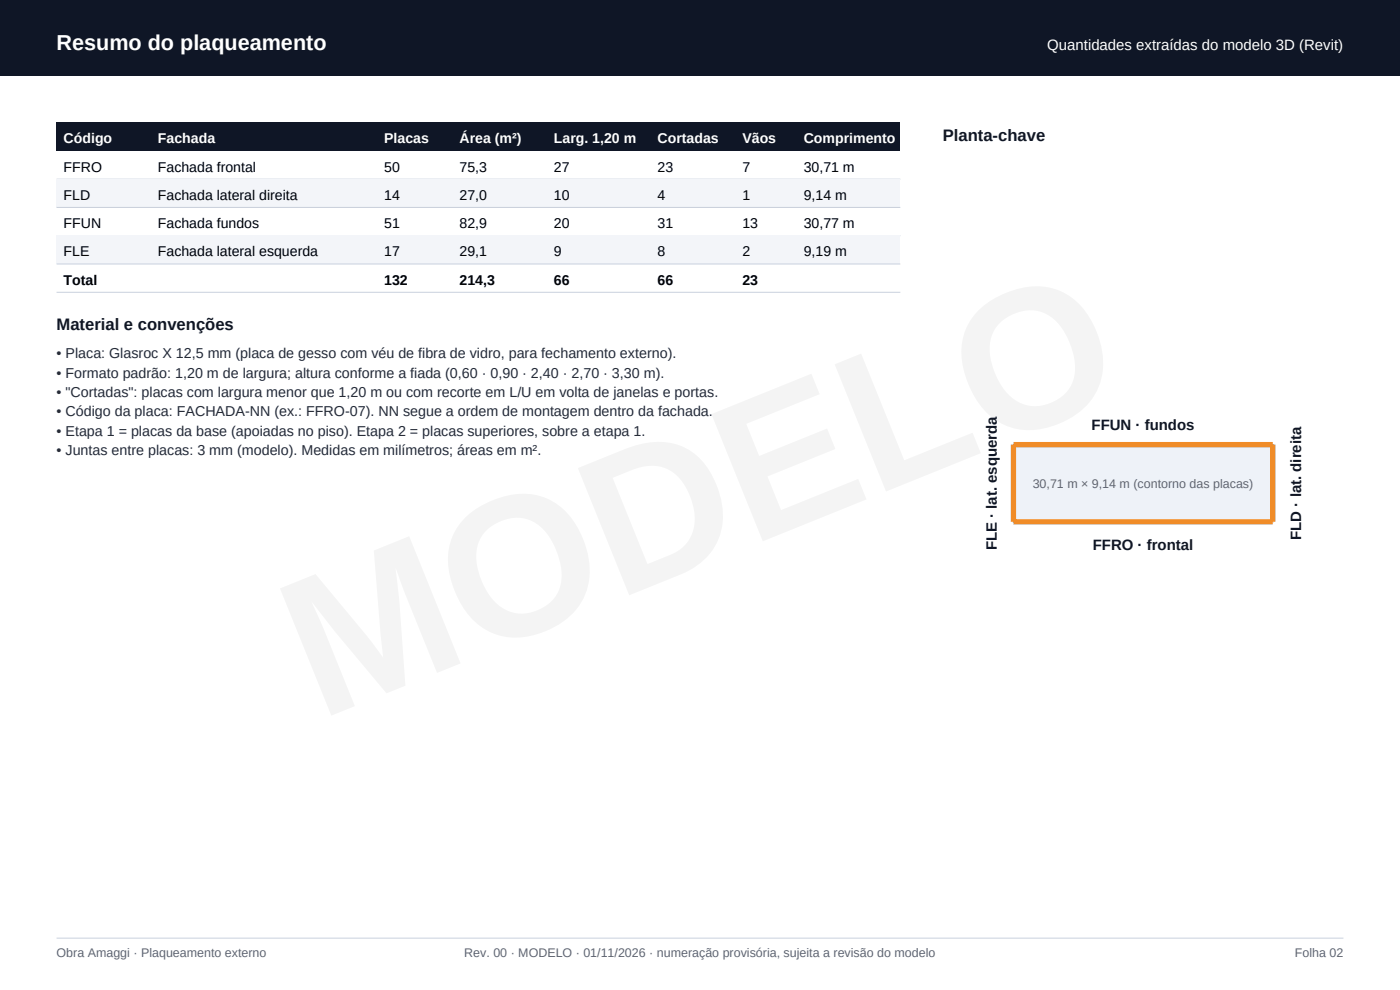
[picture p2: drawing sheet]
<svg xmlns="http://www.w3.org/2000/svg" width="297mm" height="210mm" viewBox="0 0 297 210" stroke-linecap="round" stroke-linejoin="round" font-family="sans-serif">
<defs><g id="words">
<text font-size="4.6" fill="#fff" x="12" y="10.5">Resumo do plaqueamento</text>
<g font-size="3.5" fill="#0f1626">
<text x="200" y="30">Planta-chave</text>
<text x="12" y="70">Material e convenções</text>
</g>
<text font-size="3.2" fill="#fff" x="222.2" y="10.5">Quantidades extraídas do modelo 3D (Revit)</text>
<g font-size="3.2" fill="#0f1626">
<text x="231.6" y="91.3">FFUN · fundos</text>
<text x="211.5" y="116.7" transform="rotate(-90 211.5 116.7)">FLE · lat. esquerda</text>
<text x="231.8" y="116.7">FFRO · frontal</text>
<text x="276" y="114.5" transform="rotate(-90 276 114.5)">FLD · lat. direita</text>
</g>
<g font-size="3" fill="#fff">
<text x="13.5" y="30.4">Código</text>
<text x="33.5" y="30.4">Fachada</text>
<text x="81.5" y="30.4">Placas</text>
<text x="97.5" y="30.4">Área (m²)</text>
<text x="117.5" y="30.4">Larg. 1,20 m</text>
<text x="139.5" y="30.4">Cortadas</text>
<text x="157.5" y="30.4">Vãos</text>
<text x="170.5" y="30.4">Comprimento</text>
</g>
<g font-size="3">
<text x="13.5" y="36.4">FFRO</text>
<text x="33.5" y="36.4">Fachada frontal</text>
<text x="81.5" y="36.4">50</text>
<text x="97.5" y="36.4">75,3</text>
<text x="117.5" y="36.4">27</text>
<text x="139.5" y="36.4">23</text>
<text x="157.5" y="36.4">7</text>
<text x="170.5" y="36.4">30,71 m</text>
<text x="13.5" y="42.4">FLD</text>
<text x="33.5" y="42.4">Fachada lateral direita</text>
<text x="81.5" y="42.4">14</text>
<text x="97.5" y="42.4">27,0</text>
<text x="117.5" y="42.4">10</text>
<text x="139.5" y="42.4">4</text>
<text x="157.5" y="42.4">1</text>
<text x="170.5" y="42.4">9,14 m</text>
<text x="13.5" y="48.4">FFUN</text>
<text x="33.5" y="48.4">Fachada fundos</text>
<text x="81.5" y="48.4">51</text>
<text x="97.5" y="48.4">82,9</text>
<text x="117.5" y="48.4">20</text>
<text x="139.5" y="48.4">31</text>
<text x="157.5" y="48.4">13</text>
<text x="170.5" y="48.4">30,77 m</text>
<text x="13.5" y="54.4">FLE</text>
<text x="33.5" y="54.4">Fachada lateral esquerda</text>
<text x="81.5" y="54.4">17</text>
<text x="97.5" y="54.4">29,1</text>
<text x="117.5" y="54.4">9</text>
<text x="139.5" y="54.4">8</text>
<text x="157.5" y="54.4">2</text>
<text x="170.5" y="54.4">9,19 m</text>
<text x="13.5" y="60.4">Total</text>
<text x="81.5" y="60.4">132</text>
<text x="97.5" y="60.4">214,3</text>
<text x="117.5" y="60.4">66</text>
<text x="139.5" y="60.4">66</text>
<text x="157.5" y="60.4">23</text>
</g>
<g font-size="3" fill="#222a3a">
<text x="12" y="76">• Placa: Glasroc X 12,5 mm (placa de gesso com véu de fibra de vidro, para fechamento externo).</text>
<text x="12" y="80.1">• Formato padrão: 1,20 m de largura; altura conforme a fiada (0,60 · 0,90 · 2,40 · 2,70 · 3,30 m).</text>
<text x="12" y="84.2">• &quot;Cortadas&quot;: placas com largura menor que 1,20 m ou com recorte em L/U em volta de janelas e portas.</text>
<text x="12" y="88.3">• Código da placa: FACHADA-NN (ex.: FFRO-07). NN segue a ordem de montagem dentro da fachada.</text>
<text x="12" y="92.4">• Etapa 1 = placas da base (apoiadas no piso). Etapa 2 = placas superiores, sobre a etapa 1.</text>
<text x="12" y="96.5">• Juntas entre placas: 3 mm (modelo). Medidas em milímetros; áreas em m².</text>
</g>
<g font-size="2.6" fill="#5b6478">
<text x="219.1" y="103.5">30,71 m × 9,14 m (contorno das placas)</text>
<text x="12" y="203">Obra Amaggi · Plaqueamento externo</text>
<text x="98.5" y="203">Rev. 00 · MODELO · 01/11/2026 · numeração provisória, sujeita a revisão do modelo</text>
<text x="274.7" y="203">Folha 02</text>
</g>
</g></defs>
<path d="M0 0h297v16h-297z" fill-rule="evenodd" fill="#0f1626"/>
<path d="M12 199h273" fill="none" stroke="#c9d1de" stroke-width=".21"/>
<path d="M12 26h179v6h-179z" fill-rule="evenodd" fill="#0f1626"/>
<path d="M12 38h179" fill="none" stroke="#c9d1de" stroke-width=".21"/>
<path d="M12 38h179v6h-179z" fill-rule="evenodd" fill="#f3f5f9"/>
<path d="M12 44h179M12 50h179" fill="none" stroke="#c9d1de" stroke-width=".21"/>
<path d="M12 50h179v6h-179z" fill-rule="evenodd" fill="#f3f5f9"/>
<path d="M12 56h179M12 62h179" fill="none" stroke="#c9d1de" stroke-width=".21"/>
<path d="M215 94.3h55v16.4h-55z" fill-rule="evenodd" fill="#eef2f8" stroke="#5b6478" stroke-width=".28"/>
<path d="M215 94.3h55v16.4h-55z" fill="none" stroke="#f08c28" stroke-width="1.1" stroke-linecap="butt"/>
<use href="#words"/>
</svg>
